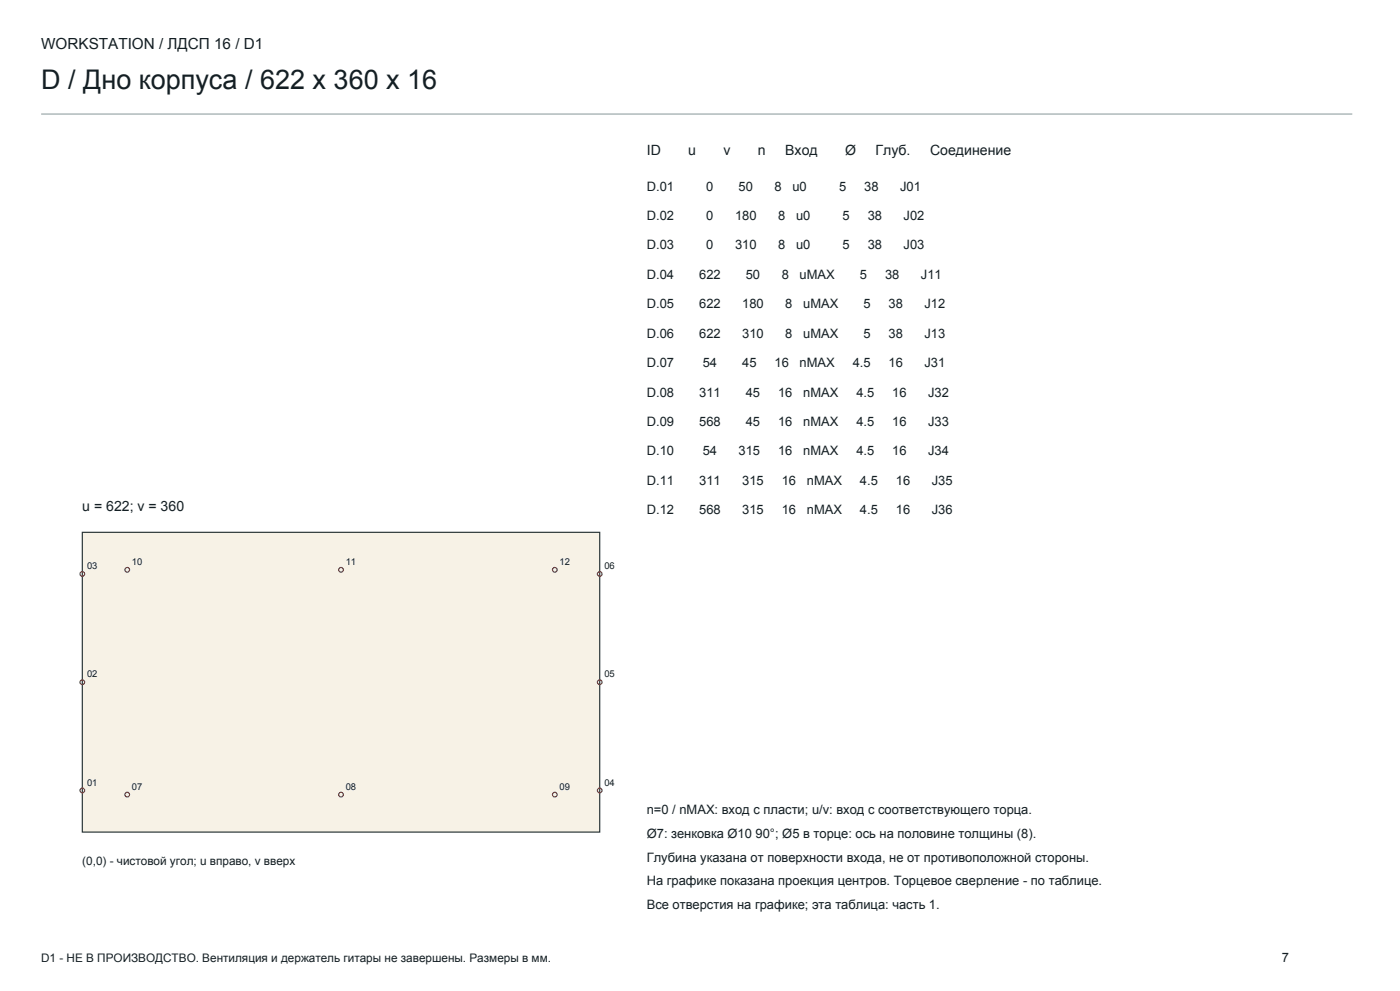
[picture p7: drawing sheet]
<svg xmlns="http://www.w3.org/2000/svg" width="420mm" height="297mm" viewBox="0 0 420 297" stroke-linecap="round" stroke-linejoin="round" font-family="sans-serif">
<defs><g id="words">
<text font-size="8.1" fill="#141f24" x="12.3" y="26.8">D / Дно корпуса / 622 x 360 x 16</text>
<text font-size="4.6" fill="#141f24" x="12.3" y="14.8">WORKSTATION / ЛДСП 16 / D1</text>
<g font-size="4.2" fill="#141f24">
<text x="194" y="46.5">ID</text>
<text x="206.5" y="46.5">u</text>
<text x="217" y="46.5">v</text>
<text x="227.4" y="46.5">n</text>
<text x="235.6" y="46.5">Вход</text>
<text x="253.5" y="46.5">Ø</text>
<text x="262.7" y="46.5">Глуб.</text>
<text x="279" y="46.5">Соединение</text>
<text x="24.7" y="153.2">u = 622; v = 360</text>
</g>
<g font-size="3.9" fill="#141f24">
<text x="194" y="57.1">D.01</text>
<text x="211.9" y="57.1">0</text>
<text x="221.6" y="57.1">50</text>
<text x="232.3" y="57.1">8</text>
<text x="237.7" y="57.1">u0</text>
<text x="251.7" y="57.1">5</text>
<text x="259.2" y="57.1">38</text>
<text x="270" y="57.1">J01</text>
<text x="194" y="65.9">D.02</text>
<text x="211.9" y="65.9">0</text>
<text x="220.5" y="65.9">180</text>
<text x="233.4" y="65.9">8</text>
<text x="238.8" y="65.9">u0</text>
<text x="252.8" y="65.9">5</text>
<text x="260.3" y="65.9">38</text>
<text x="271.1" y="65.9">J02</text>
<text x="194" y="74.8">D.03</text>
<text x="211.9" y="74.8">0</text>
<text x="220.5" y="74.8">310</text>
<text x="233.4" y="74.8">8</text>
<text x="238.8" y="74.8">u0</text>
<text x="252.8" y="74.8">5</text>
<text x="260.3" y="74.8">38</text>
<text x="271.1" y="74.8">J03</text>
<text x="194" y="83.6">D.04</text>
<text x="209.7" y="83.6">622</text>
<text x="223.7" y="83.6">50</text>
<text x="234.5" y="83.6">8</text>
<text x="239.9" y="83.6">uMAX</text>
<text x="258" y="83.6">5</text>
<text x="265.5" y="83.6">38</text>
<text x="276.3" y="83.6">J11</text>
<text x="194" y="92.4">D.05</text>
<text x="209.7" y="92.4">622</text>
<text x="222.7" y="92.4">180</text>
<text x="235.6" y="92.4">8</text>
<text x="241" y="92.4">uMAX</text>
<text x="259.1" y="92.4">5</text>
<text x="266.6" y="92.4">38</text>
<text x="277.4" y="92.4">J12</text>
<text x="194" y="101.2">D.06</text>
<text x="209.7" y="101.2">622</text>
<text x="222.7" y="101.2">310</text>
<text x="235.6" y="101.2">8</text>
<text x="241" y="101.2">uMAX</text>
<text x="259.1" y="101.2">5</text>
<text x="266.6" y="101.2">38</text>
<text x="277.4" y="101.2">J13</text>
<text x="194" y="110">D.07</text>
<text x="210.8" y="110">54</text>
<text x="222.7" y="110">45</text>
<text x="232.3" y="110">16</text>
<text x="239.9" y="110">nMAX</text>
<text x="255.8" y="110">4.5</text>
<text x="266.6" y="110">16</text>
<text x="277.4" y="110">J31</text>
<text x="194" y="118.8">D.08</text>
<text x="209.7" y="118.8">311</text>
<text x="223.7" y="118.8">45</text>
<text x="233.4" y="118.8">16</text>
<text x="241" y="118.8">nMAX</text>
<text x="256.9" y="118.8">4.5</text>
<text x="267.7" y="118.8">16</text>
<text x="278.4" y="118.8">J32</text>
<text x="194" y="127.7">D.09</text>
<text x="209.7" y="127.7">568</text>
<text x="223.7" y="127.7">45</text>
<text x="233.4" y="127.7">16</text>
<text x="241" y="127.7">nMAX</text>
<text x="256.9" y="127.7">4.5</text>
<text x="267.7" y="127.7">16</text>
<text x="278.4" y="127.7">J33</text>
<text x="194" y="136.5">D.10</text>
<text x="210.8" y="136.5">54</text>
<text x="221.6" y="136.5">315</text>
<text x="233.4" y="136.5">16</text>
<text x="241" y="136.5">nMAX</text>
<text x="256.9" y="136.5">4.5</text>
<text x="267.7" y="136.5">16</text>
<text x="278.4" y="136.5">J34</text>
<text x="194" y="145.3">D.11</text>
<text x="209.7" y="145.3">311</text>
<text x="222.7" y="145.3">315</text>
<text x="234.5" y="145.3">16</text>
<text x="242.1" y="145.3">nMAX</text>
<text x="258" y="145.3">4.5</text>
<text x="268.8" y="145.3">16</text>
<text x="279.5" y="145.3">J35</text>
<text x="194" y="154.1">D.12</text>
<text x="209.7" y="154.1">568</text>
<text x="222.7" y="154.1">315</text>
<text x="234.5" y="154.1">16</text>
<text x="242.1" y="154.1">nMAX</text>
<text x="258" y="154.1">4.5</text>
<text x="268.8" y="154.1">16</text>
<text x="279.5" y="154.1">J36</text>
<text x="194" y="244.1">n=0 / nMAX: вход с пласти; u/v: вход с соответствующего торца.</text>
<text x="194" y="251.1">Ø7: зенковка Ø10 90°; Ø5 в торце: ось на половине толщины (8).</text>
<text x="194" y="258.2">Глубина указана от поверхности входа, не от противоположной стороны.</text>
<text x="194" y="265.3">На графике показана проекция центров. Торцевое сверление - по таблице.</text>
<text x="194" y="272.3">Все отверстия на графике; эта таблица: часть 1.</text>
<text x="384.5" y="288.2">7</text>
</g>
<g font-size="3.5" fill="#141f24">
<text x="24.7" y="259.3">(0,0) - чистовой угол; u вправо, v вверх</text>
<text x="12.3" y="288.2">D1 - НЕ В ПРОИЗВОДСТВО. Вентиляция и держатель гитары не завершены. Размеры в мм.</text>
</g>
<g font-size="2.8" fill="#141f24">
<text x="26.1" y="170.6">03</text>
<text x="39.6" y="169.4">10</text>
<text x="103.7" y="169.4">11</text>
<text x="167.9" y="169.4">12</text>
<text x="181.3" y="170.6">06</text>
<text x="26.1" y="203">02</text>
<text x="181.3" y="203">05</text>
<text x="26.1" y="235.5">01</text>
<text x="39.6" y="236.7">07</text>
<text x="103.7" y="236.7">08</text>
<text x="167.9" y="236.7">09</text>
<text x="181.3" y="235.5">04</text>
</g>
</g></defs>
<path d="M12.3 34.2h393.4" fill="none" stroke="#99a6a8" stroke-width=".35"/>
<path d="M24.7 159.5h155.2v89.9h-155.2z" fill-rule="evenodd" fill="#f7f2e6" stroke="#263333" stroke-width=".35"/>
<g fill="none" stroke="#b82e1f" stroke-width=".35">
<circle cx="24.7" cy="172" r=".71"/>
<circle cx="38.2" cy="170.8" r=".71"/>
<circle cx="102.3" cy="170.8" r=".71"/>
<circle cx="166.4" cy="170.8" r=".71"/>
<circle cx="179.9" cy="172" r=".71"/>
<circle cx="24.7" cy="204.5" r=".71"/>
<circle cx="179.9" cy="204.5" r=".71"/>
<circle cx="24.7" cy="236.9" r=".71"/>
<circle cx="38.2" cy="238.1" r=".71"/>
<circle cx="102.3" cy="238.1" r=".71"/>
<circle cx="166.4" cy="238.1" r=".71"/>
<circle cx="179.9" cy="236.9" r=".71"/>
</g>
<use href="#words"/>
</svg>
